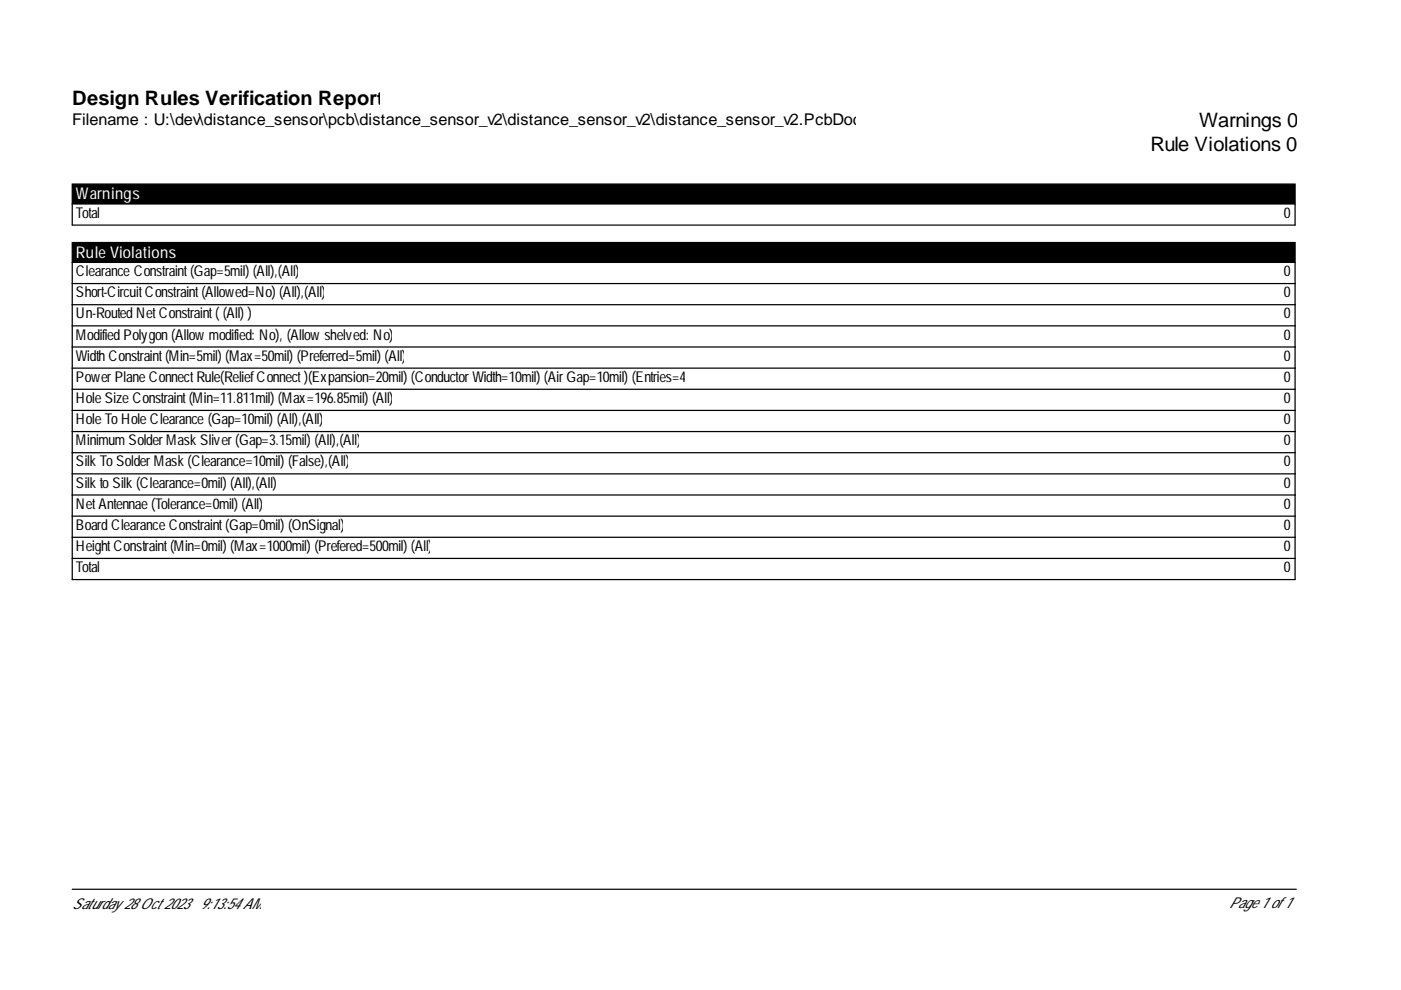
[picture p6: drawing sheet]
<svg xmlns="http://www.w3.org/2000/svg" width="297mm" height="210mm" viewBox="0 0 297 210" stroke-linecap="round" stroke-linejoin="round" font-family="sans-serif">
<defs><g id="words">
<g font-size="4.2">
<text x="15.3" y="22.3">Design Rules Verification Report</text>
<text x="254.3" y="27">Warnings 0</text>
<text x="244" y="32">Rule Violations 0</text>
</g>
<text font-size="3.4" x="15.3" y="26.6">Filename : U:\dev\distance_sensor\pcb\distance_sensor_v2\distance_sensor_v2\distance_sensor_v2.PcbDoc</text>
<g font-size="3.4" fill="#fff">
<text x="16.1" y="42.2">Warnings</text>
<text x="16.1" y="54.6">Rule Violations</text>
</g>
<g font-size="3.2">
<text x="16.1" y="46.2">Total</text>
<text x="272.2" y="46.2">0</text>
<text x="16.1" y="58.6">Clearance Constraint(Gap=5mil) (All),(All)</text>
<text x="272.2" y="58.6">0</text>
<text x="16.1" y="63">Short-CircuitConstraint(Allowed=No) (All),(All)</text>
<text x="272.2" y="63">0</text>
<text x="16.1" y="67.5">Un-Routed NetConstraint( (All) )</text>
<text x="272.2" y="67.5">0</text>
<text x="16.1" y="72">Modified Polygon (Allow modified: No), (Allow shelved: No)</text>
<text x="16.1" y="76.5">Width Constraint(Min=5mil) (Max=50mil) (Preferred=5mil) (All)</text>
<text x="272.2" y="72">0</text>
<text x="272.2" y="76.5">0</text>
<text x="16.1" y="81">Power Plane ConnectRule(ReliefConnect)(Expansion=20mil) (Conductor Width=10mil) (Air Gap=10mil) (Entries=4)</text>
<text x="272.2" y="81">0</text>
<text x="16.1" y="85.5">Hole Size Constraint(Min=11.811mil) (Max=196.85mil) (All)</text>
<text x="16.1" y="89.9">Hole To Hole Clearance (Gap=10mil) (All),(All)</text>
<text x="272.2" y="85.5">0</text>
<text x="272.2" y="89.9">0</text>
<text x="16.1" y="94.4">Minimum Solder Mask Sliver (Gap=3.15mil) (All),(All)</text>
<text x="272.2" y="94.4">0</text>
<text x="16.1" y="98.9">Silk To Solder Mask (Clearance=10mil) (False),(All)</text>
<text x="272.2" y="98.9">0</text>
<text x="16.1" y="103.4">Silk to Silk (Clearance=0mil) (All),(All)</text>
<text x="16.1" y="107.9">NetAntennae (Tolerance=0mil) (All)</text>
<text x="272.2" y="103.4">0</text>
<text x="272.2" y="107.9">0</text>
<text x="16.1" y="112.4">Board Clearance Constraint(Gap=0mil) (OnSignal)</text>
<text x="272.2" y="112.4">0</text>
<text x="16.1" y="116.8">HeightConstraint(Min=0mil) (Max=1000mil) (Prefered=500mil) (All)</text>
<text x="272.2" y="116.8">0</text>
<text x="16.1" y="121.3">Total</text>
<text x="272.2" y="121.3">0</text>
<text x="15.3" y="192.8">Saturday 28 Oct 2023</text>
<text x="42.4" y="192.8">9:13:54 AM</text>
<text x="260.6" y="192.5">Page 1 of 1</text>
</g>
</g></defs>
<path d="M15.3 39h259.3v4.2h-259.3zM15.3 51.4h259.3v4.2h-259.3z" fill="#000" stroke="#000" stroke-width=".26"/>
<g fill="none" stroke="#000" stroke-width=".26">
<path d="M15.3 43.2v4.5h259.3v-4.5M15.3 55.6v67.3h259.3v-67.3M15.3 60.1h259.3M15.3 64.6h259.3M15.3 69.1h259.3M15.3 73.6h259.3M15.3 78.1h259.3M15.3 82.5h259.3M15.3 87h259.3M15.3 91.5h259.3M15.3 96h259.3M15.3 100.5h259.3"/>
<path d="M15.3 105h259.3M15.3 109.4h259.3M15.3 113.9h259.3M15.3 118.4h259.3M15.3 188.5h259.5"/>
</g>
<use href="#words"/>
</svg>
